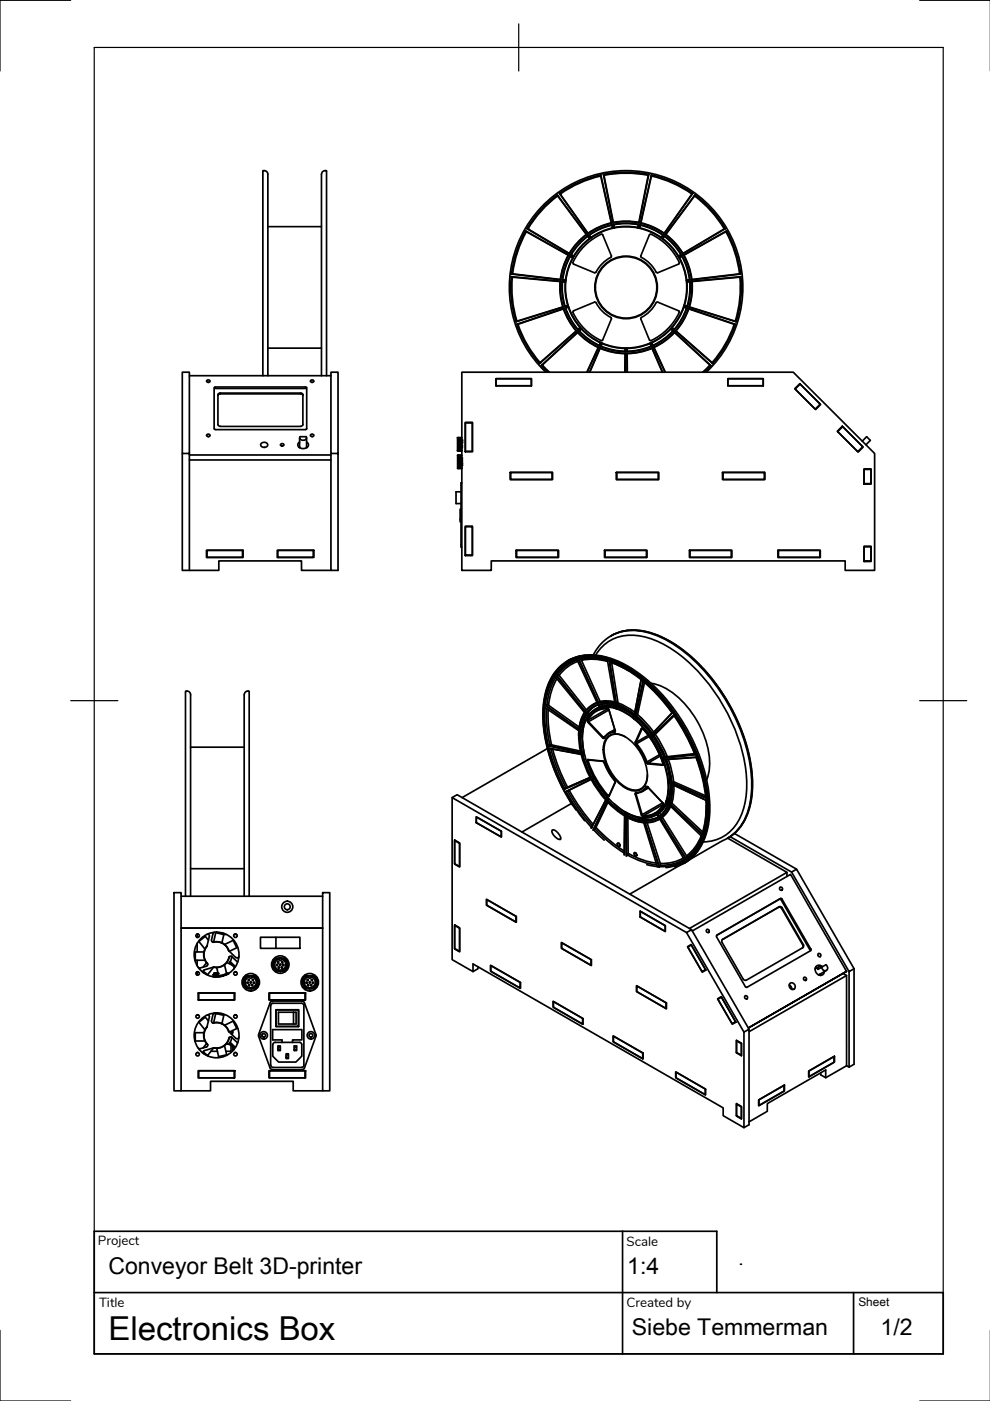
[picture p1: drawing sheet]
<svg xmlns="http://www.w3.org/2000/svg" width="210mm" height="297mm" viewBox="0 0 210 297" stroke-linecap="round" stroke-linejoin="round" font-family="sans-serif">
<defs><g id="words">
<text font-size="7" x="23" y="284">Electronics Box</text>
<g font-size="4.9">
<text x="23" y="270.1">Conveyor Belt 3D-printer</text>
<text x="133" y="270.1">1:4</text>
<text x="134" y="283">Siebe Temmerman</text>
<text x="186.7" y="283">1/2</text>
</g>
<g font-size="2.8">
<text x="20.8" y="264">Project</text>
<text x="132.9" y="264.1">Scale</text>
<text x="21" y="277.1">Title</text>
<text x="132.8" y="277.1">Created by</text>
</g>
<text font-size="2.5" x="182" y="276.8">Sheet</text>
</g></defs>
<!-- layer: Visible -->
<g fill="none" stroke="#000" stroke-width=".36">
<path d="M55.8 36.2a.99 .99 0 0 1 1 1.4v42.1M55.8 36.2l-.1 .1v43.4M127.4 37.3l2.2 10M127.4 37.3h.1M127.4 37.3a24.2 24.2 0 0 0-8.6 3.8M127.4 37.1v.2M127.4 37.1l2.3 10.2M127.4 37.1a24.5 24.5 0 0 0-8.8 3.9M127.9 37l.1 .2M127.9 37l2.1 10.3M127.9 37a24.5 24.5 0 0 1 9.7 0M128 37.2h.1"/>
<path d="M128 37.2a24.2 24.2 0 0 1 9.5 0M128.1 37.2l1.9 10M137.4 37.2l-2 10M137.4 37.2h.1M137.6 37l-.1 .2M137.6 37l-2.1 10.3M138.1 37.1a24.5 24.5 0 0 1 8.8 3.9M138.1 37.3l-2.2 10M138.1 37.3v-.2l-2.3 10.2M138.1 37.3a24.2 24.2 0 0 1 8.6 3.8M56.8 48.1h11.4M108.4 58.7h.2"/>
<path d="M108.4 58.7l10.4 .9M108.4 58.7a24.5 24.5 0 0 0 1 9.5M108.4 58.1l10.5 1.2M108.6 58.7a24.2 24.2 0 0 0 1 9.4M108.6 58.7l10.2 .9M108.7 58.1h.1M108.7 58.1h-.3M108.7 58.1l10.1 1.2M111.4 48.9l9.1 5.2M111.4 48.9l9.2 5.2M111.4 48.9a24.5 24.5 0 0 0-2.9 9.2M111.6 49.1a24.2 24.2 0 0 0-2.9 9"/>
<path d="M111.7 48.5l9 5.3zM118.1 41.3a24.5 24.5 0 0 0-6.4 7.2M118.2 41.5a24.2 24.2 0 0 0-6.3 7M118.2 41.6l6.1 8.1M118.2 41.6v-.3l6.2 8.4M118.6 41l.2 .2M118.6 41l6.1 8.6M118.8 59.7a14 14 0 0 0 .5 5.4M118.8 41.2l5.9 8.3M118.8 59.3h.1M118.8 59.6a14 14 0 0 0 .6 5.5M119.2 59.7a13.6 13.6 0 0 0 .5 5.3"/>
<path d="M119.2 59.7h.1M119.2 59.7h.7M119.2 59.4l.8 .1M119.3 59.7l.5 .1M119.3 59.7v2.3l.5 2.9M119.3 59.3l.6 .1M119.3 59.3l-.1 .1M119.9 59.8l-.1 2.1 .6 2.8M119.9 59.4l.1 .1M119.9 59.7l-.1 .1M119.9 59.7v2.2l.6 2.9M120.5 54.1a14 14 0 0 0-1.7 5.1"/>
<path d="M120.6 54.1h-.1M120.6 54.1a14 14 0 0 0-1.7 5.2M120.9 54.3a13.6 13.6 0 0 0-1.7 5.1M120.9 54.4l.5 .3M120.9 54.4v-.1l.6 .3-.1 .1M120.9 54.4l-1.1 2.7-.5 2.2M121 54l.7 .4-.1-.1M121.1 54l.5 .3M121.1 54h-.1M121.4 54.6l-.8 2-.7 2.8M121.5 54.6l-1.1 2.7-.4 2.2M124.3 49.7a14 14 0 0 0-3.6 4"/>
<path d="M124.3 49.7h.1M124.4 49.7a14 14 0 0 0-3.7 4.1M124.6 50.1l.5 .5M124.6 50.1l-2.2 2.1-1.3 1.8M124.6 50a13.6 13.6 0 0 0-3.6 4M124.6 50v.1M124.6 50l.5 .6M124.7 49.5v.1M124.9 49.8l.1 .1M124.9 49.8l.4 .6M125 50.6l-1.6 1.4-1.8 2.3M125 49.9l.3 .4"/>
<path d="M125.1 50.6l-2.1 2-1.3 1.8M125.3 50.3v.1M129.5 54.6a8.1 8.1 0 0 0-3.3 3.2l-4.6-1.8M129.6 47.3h.1M129.6 47.2a14 14 0 0 0-4.9 2.2M129.6 54.2l-2-4.5a11.2 11.2 0 0 0-6.1 6.1l.1 .2M129.6 54.2l-.1 .3M129.7 47.3a14 14 0 0 0-5 2.3M129.7 47.7l.2 .6M129.7 47.7l-2.1 .7-2.6 1.5M129.8 47.6a13.6 13.6 0 0 0-4.9 2.2M129.8 47.7h-.1"/>
<path d="M129.8 47.7l.1 .7M129.8 48.3l-2 .7-2.5 1.3M129.9 48.3v.1M129.9 48.4l-2.7 .9-1.9 1.2M130 47.3a14 14 0 0 1 5.5 0M130 47.2v.1M130.1 47.7l3-.3 2.2 .3M130.2 47.7v.6M130.2 47.7l-.2-.1 .2 .7M130.2 48.3l2.9-.2 2.2 .2M135.2 48.2l-2.1-.2-2.8 .2M135.2 48.2l.1 .1"/>
<path d="M135.3 47.7l-.1 .5M135.4 47.6l-.1 .1M135.4 47.6l-.1 .7M135.4 47.6a13.6 13.6 0 0 0-5.3 0M135.4 47.2a14 14 0 0 0-5.4 0M135.4 47.2l.1 .1M135.6 48.4l2.7 .9 1.9 1.2M135.6 48.3v.1M135.6 48.3l2.7 1 1.9 1M135.7 47.7h.1M135.7 47.7l-.1 .7M135.7 47.6a13.6 13.6 0 0 1 4.9 2.2"/>
<path d="M135.8 47.7l2.1 .7 2.6 1.5M135.8 47.7l-.2 .6M135.8 47.3a14 14 0 0 1 5 2.3M135.9 47.2a14 14 0 0 1 4.9 2.2M135.9 47.3h-.1M137.8 49.7a11.3 11.3 0 0 1 6.2 6.1l-4.7 2a9 9 0 0 0-3.4-3.4zM140.2 50.3v.1M140.4 50.6l2.1 2 1.3 1.8M140.5 49.9l-.3 .4M140.5 50.6l2.1 1.9 1.2 1.8M140.6 49.8l-.1 .1M140.6 49.8l-.4 .6"/>
<path d="M140.8 49.5v.1M140.9 50v.1M140.9 50l-.5 .6M140.9 50a13.6 13.6 0 0 1 3.6 4M140.9 50.1l2.2 2.1 1.3 1.8M140.9 50.1l-.5 .5M141.1 49.7a14 14 0 0 1 3.7 4.1M141.2 49.7a14 14 0 0 1 3.6 4M143.8 54.3v.1M144 54.6l1.1 2.7 .4 2.2M144.1 54.6l1.1 2.7 .4 2.1M144.4 54l-.6 .3"/>
<path d="M144.4 54h.1l-.7 .4M144.6 54.4l1.1 2.7 .5 2.2M144.6 54.4l-.5 .3M144.6 54.4v-.1l-.6 .3 .1 .1M144.6 54.3a13.6 13.6 0 0 1 1.7 5.1M144.8 53.7l9-5.2-9 5.3zM144.9 54.1h.1M144.9 54.1a14 14 0 0 1 1.7 5.2M145 54.1a14 14 0 0 1 1.7 5.1M145.5 59.7l.1 2.2-.6 2.9M145.6 59.7h.6M145.6 59.4l-.1 .1"/>
<path d="M145.6 59.8v2.8l-.5 2.1M146.2 59.3l-.6 .1M146.2 59.3l-.7 .2M146.2 59.7v2.3l-.5 2.9M146.3 59.7h-.1M146.3 59.7h-.7M146.3 59.7a13.6 13.6 0 0 1-.6 5.3M146.6 59.6l.1 .1M146.6 59.6a14 14 0 0 1-.5 5.5M146.7 59.3h-.1M146.7 41.2l-5.9 8.3M146.7 59.7a14 14 0 0 1-.5 5.4"/>
<path d="M146.9 41l-.2 .2M146.9 41l-6.1 8.6M147.3 41.6l-6.1 8.1M147.3 41.6v-.3l-6.2 8.4h.1M147.3 41.5a24.2 24.2 0 0 1 6.3 7M147.3 41.3a24.5 24.5 0 0 1 6.5 7.2M153.9 49.1l-8.9 5M153.9 49.1a24.2 24.2 0 0 1 2.9 9M154.1 48.9a24.5 24.5 0 0 1 2.9 9.2M154.1 48.9l-.2 .2M154.1 48.9l-9.2 5.2M156.8 58.1l-10.1 1.2"/>
<path d="M156.8 58.1h.1M156.8 58.1h.2M156.9 58.7a24.2 24.2 0 0 1-1 9.4M157 58.1l-10.4 1.2M157.1 58.7a24.5 24.5 0 0 1-1 9.5M157.1 58.7l-10.4 1M157.1 58.7l-10.5 .9M40.2 79.7h30M56.8 73.8h11.4M68.2 79.7v-41.3a2.26 2.26 0 0 1 .4-2.2h.5a2.05 2.05 0 0 1 .1 1.6v41.9M97.9 78.9h70.3l17.2 17.2v24.8h-6.2v-2h-75v2h-6.3zM109.6 68.8h.2"/>
<path d="M109.6 68.8a24.5 24.5 0 0 0 4.8 8.3M109.6 68.1l-.2 .1M109.8 68.7a24.2 24.2 0 0 0 4.7 8.2M114.8 77.5l1.4 1.4M115 77.4l1.5 1.5M115 77.4l-.3 .1M119.4 65.1l-9.8 3M119.4 65.1l-10 3.1M119.5 65.5a14 14 0 0 0 2.7 4.7M119.5 65.5l-9.7 3.3M119.5 65.4v.1M119.5 65.4l-9.9 3.4"/>
<path d="M119.5 65.4a14 14 0 0 0 2.8 4.8M119.8 64.9v.1M119.8 65.3a13.6 13.6 0 0 0 2.7 4.6M119.8 65.3h.1M119.9 65.3l1.3 2.7 1.3 1.8M120.4 64.7l-.6 .2M120.4 64.7l.1 .1M120.5 64.8l-.7 .2M120.5 65.1l-.6 .2M120.5 65.1l.9 2 1.6 2.3M120.5 65.1h.1M120.5 65.1l-.7 .2"/>
<path d="M120.6 65l.8 2 1.7 2.4M121.6 65.9l-.1 .1a11.2 11.2 0 0 0 6.1 6.2l2-4.6M122.2 70.2l-7.8 6.9M122.2 70.2h.1M122.3 70.2l-7.9 6.9M122.5 70.5a14 14 0 0 0 4.3 3.2M122.5 70.4l-7.5 7M122.5 70.4l-7.8 7.1M122.5 70.4a14 14 0 0 0 4.4 3.2M122.7 70.2a13.6 13.6 0 0 0 4.4 3.1M122.7 70.2h.1M122.8 70.2l2.3 1.9 1.9 1.1"/>
<path d="M123 69.4l-.5 .5 .6-.4M123 69.4l.1 .1M123.3 69.8l1.6 1.4 2.4 1.5M123.3 69.8l-.5 .4M123.3 69.6v.2M123.3 69.6l-.6 .6M123.3 69.6l2.2 1.9 1.9 1.1M126.4 64.2l-.4-.1-4.4 1.8M126.4 64.2a8.1 8.1 0 0 0 3.2 3.3v.1M126.8 73.7l-2.4 5.2M126.9 73.6l-.1 .1M126.9 73.6l-2.4 5.3"/>
<path d="M127.2 73.7a14 14 0 0 0 5.4 1.2M127.2 73.8l-2.1 5.1M127.2 73.8l-2.2 5.1M127.2 73.9a14 14 0 0 0 5.3 1.1M127.3 73.4a13.6 13.6 0 0 0 5.3 1.2M127.4 72.6l-.4 .6M127.4 72.6l-.3 .7-.1-.1M127.4 73.4l2.2 .7 2.9 .4M127.4 73.4h-.1M127.6 72.7l2.8 .9 2.2 .2M127.7 72.8l-.3 .6M127.7 72.8l-.4 .6"/>
<path d="M127.7 72.8l2 .7 2.8 .4M132.5 75v3.9M132.5 73.9v.6M132.5 74.5l.1 .1M132.5 73.9l.1 .7M132.9 74.9l.1 .1M132.9 74.9v4M132.9 73.9l.1 .6M132.9 73.9v.7M133 75v3.9M133 74.5l-.1 .1M137.8 72.8l.2 .6"/>
<path d="M137.8 72.8l.4 .6M137.8 72.8l-2.7 .9-2.1 .2M137.9 72.7l-2.8 .9-2.2 .2M138 73.4h.2M138.1 73.4l-2.2 .7-2.9 .4M138.2 73.4a13.6 13.6 0 0 1-5.3 1.2M138.2 72.7l.3 .5M138.2 72.7l.2 .6M138.2 73.9l2.2 5M138.3 73.9a14 14 0 0 1-5.3 1.1M138.3 73.8l-.1 .1M138.3 73.8l2.2 5.1"/>
<path d="M138.3 73.7a14 14 0 0 1-5.4 1.2M138.5 73.2l-.1 .1M138.6 73.6l.1 .1M138.6 73.6l2.4 5.3M138.7 73.7l2.4 5.2M139.1 64.2a8.1 8.1 0 0 1-3.2 3.3l1.9 4.7a11.3 11.3 0 0 0 6.2-6.2l-4.6-1.9-.3 .1M142.2 69.6l-2.2 1.9-1.9 1.1M142.2 69.8l.5 .4M142.2 69.6v.2M142.2 69.6l.6 .6M142.2 69.8l-2.1 1.8-1.9 1.1M142.4 69.5l.6 .4z"/>
<path d="M142.7 70.2l-2.3 1.9-1.9 1.1M142.8 70.2h-.1M142.8 70.2a13.6 13.6 0 0 1-4.4 3.1M143 70.4a14 14 0 0 1-4.4 3.2M143 70.5l7.5 6.9M143 70.4v.1M143 70.4l7.7 7.1M143 70.5a14 14 0 0 1-4.3 3.2M143.2 70.2h.1M143.2 70.2l7.9 6.9M143.3 70.2l7.7 6.7M144.9 65l-.8 2-1.7 2.4"/>
<path d="M145 65.1l-1.2 2.6-1.3 1.7M145 65.1l.6 .2M145 64.8l.7 .1M145.1 64.7l.6 .2M145.1 64.7l-.1 .1M145.6 65.3l-1.3 2.7-1.3 1.8M145.6 65.3h.1M145.7 65.3a13.6 13.6 0 0 1-2.7 4.6M146 65.4a14 14 0 0 1-2.8 4.8M146 65.4l9.9 3.4h-.2M146 65.4v.1M146 65.5l9.7 3.3"/>
<path d="M146 65.5a14 14 0 0 1-2.7 4.7M146.1 65.1l9.8 3M146.1 65.1l10 3.1M149.8 78.9a24.8 24.8 0 0 0 .6-35.3 24.8 24.8 0 0 0-35.3 0 24.8 24.8 0 0 0 .6 35.3M150.5 77.4l.2 .1M150.5 77.4l-1.5 1.5M150.7 77.5l-1.4 1.4M151 76.9h.1M151 76.9l.1 .2M155.7 68.7a24.2 24.2 0 0 1-4.7 8.2M155.9 68.1h.1M155.9 68.1l.2 .1"/>
<path d="M155.9 68.8a24.5 24.5 0 0 1-4.8 8.3M38.7 96.1v24.8h1.5M40.2 96.1v-17.2h-1.5v17.2h1.5v24.8M40.2 97.5h30M40.2 96.5h30M43.8 92.2l.4-.2 .3 .2a.33 .33 0 0 1-.3 .4 .33 .33 0 0 1-.4-.4zM43.8 80.7l.4-.2 .3 .2a.33 .33 0 0 1-.3 .4 .33 .33 0 0 1-.4-.4zM45.4 82.2v8.7l.3 .2M45.7 82h19.1l.2 .2M45.7 82.4h19.1M45.7 82l-.3 .2M46.2 83.7v6.3l.5 .4"/>
<path d="M46.7 83.5h17l.5 .4M46.7 83.3h17l.5 .4M46.7 90.4h17M46.7 83.5l-.5 .4M46.7 83.3l-.5 .4M55.5 93.9l.2-.1a.61 .61 0 0 1 .8 .1 .61 .61 0 0 1 0 .8l-.2 .1a.61 .61 0 0 1-.8-.1 .61 .61 0 0 1 0-.8zM59.5 94.2l.3-.1 .3 .1a.33 .33 0 0 1-.3 .4 .33 .33 0 0 1-.3-.4zM63.5 92.8v2.1M63.5 94.8h.1M63.5 93.7a.79 .79 0 0 0-.2 1 .79 .79 0 0 0 1 .4 .79 .79 0 0 0 1-.4 .79 .79 0 0 0-.3-1M63.5 94.8v.1M63.6 92.6l-.1 .2a.76 .76 0 0 0 .8 .6 .76 .76 0 0 0 .7-.6l-.1-.2h-1.3"/>
<path d="M64.2 83.7v6.3l-.5 .4M65 92.8v2.1M65 94.8l.1 .1M65 94.8h.1M65 82.2v8.8l-19.3 .1M65.9 80.7l.3-.2 .3 .2a.33 .33 0 0 1-.3 .4 .33 .33 0 0 1-.3-.4zM65.9 92.2l.3-.2 .3 .2a.33 .33 0 0 1-.3 .4 .33 .33 0 0 1-.3-.4zM70.2 96.1v24.8h1.5v-24.8h-1.5v-17.2h1.5v17.2M97 92.8v2.8M97 92.8h.9zM97 95.6h.1M97 95.6h.9"/>
<path d="M97 96.5v2.8M97 96.5h.9h-.2M97 96.5h.2M97 99.3h.9h-.3M97 99.3h.2M97.1 92.8v2.8M97.2 96.5v2.8M97.2 95.6h.1M97.2 99.3h.4M97.2 96.5h.1M97.2 92.8l.1 2.8M97.2 96.5l.1 2.8"/>
<path d="M97.3 93.3h.1M97.3 95.6h.1M97.3 96.5h.4M97.4 93.5h.1M97.4 93.8h.1M97.4 97.3h.1M97.4 97.5h.1M97.5 92.8l.1 2.8M97.5 95.6h.1M97.5 96.5l.1 2.8M97.6 95.6h.2M97.6 96.5l.1 2.8"/>
<path d="M97.8 92.8l.1 2.8M97.8 95.6h.1M97.8 96.5l.1 2.7M98.7 89.5h1.5v6.3h-1.5zM98.7 89.7h1.5v6h-1.5zM105.2 80.3h7.5v1.5h-7.5zM154.3 80.3h7.5v1.5h-7.5zM168.5 82.4l1.1-1 4.4 4.4-1.1 1zM169.7 81.4l4.2 4.3-1.1 1-4.2-4.2zM177.5 91.4l1.1-1 4.4 4.4-1.1 1zM178.7 90.5l4.2 4.2-1 1.1-4.3-4.3zM182.8 93.5l.9-.9 .8 .8-.9 .9"/>
<path d="M183.2 99.5h1.5v3h-1.5zM183.2 99.4h1.5v3.2h-1.5zM43.8 116.7h7.7v1.5h-7.7zM43.9 116.7h7.5v1.5h-7.5zM58.8 116.7h7.7v1.5h-7.7zM58.9 116.7h7.5v1.5h-7.5zM97.6 110.1v.5h.1M97.7 104.3h-1v2.5h1M97.7 108h-.1v2.1h.1M97.9 102.4h-.2v13.6h.2M98.7 111.7h1.5v6h-1.5zM98.7 111.6h1.5v6.2h-1.5z"/>
<path d="M108.2 100.2h9v1.5h-9zM108.3 100.2h8.8v1.5h-8.8zM109.4 116.7h9v1.5h-9zM109.5 116.7h8.8v1.5h-8.8zM128.2 116.7h9v1.5h-9zM128.3 116.7h8.8v1.5h-8.8zM130.7 100.2h9v1.5h-9zM130.8 100.2h8.8v1.5h-8.8zM146.2 116.7h9v1.5h-9zM146.3 116.7h8.7v1.5h-8.7zM153.2 100.2h9v1.5h-9zM153.3 100.2h8.8v1.5h-8.8z"/>
<path d="M164.9 116.7h9v1.5h-9zM165.1 116.7h8.7v1.5h-8.7zM183.2 115.9h1.5v3h-1.5zM183.2 115.8h1.5v3.2h-1.5zM40.2 120.9h6.2v-2h17.5v2h6.3M122.3 139.9a8.3 8.3 0 0 0-4.4 3.1M122.6 139.6l.1 .2M122.6 139.6l4.2 9.5M122.6 139.6a11.5 11.5 0 0 1 6.2 .4l1.6 9.3M122.7 139.8a11.4 11.4 0 0 1 6.1 .3M122.7 139.8l.6 .2M122.7 139.8l4.2 9.2"/>
<path d="M125.8 138.9l.9-1.6 1.2-1.3 1.2-.9 1.4-.7 1.7-.6 1.6-.2 2.2 .1 1.4 .3 1.9 .6 2.2 1 3.4 2.2 1.7 1.4 2 2 2.1 2.4 1.8 2.4 2.8 4.6 2.4 5.5 1.3 5 .6 4.4-.1 2.2-.4 2.8-.4 1.6-.8 1.9-1 1.4-1.1 1.2-1.3 1-1.2 .6M39.5 146.5h.1M39.5 146.5l-.2 .2v43.3M39.7 146.5a.75 .75 0 0 1 .7 .8M40.4 147.3v42.7M40.4 158.4h11.4M51.8 147.3v42.7M52.5 146.5l.4 .2-.1 43.3M52.5 146.5a.75 .75 0 0 0-.7 .8M115.4 149.4l.2 .1M115.4 149.4l7.3 5.3M115.6 150a26.2 26.2 0 0 0 .7 8.1"/>
<path d="M115.6 149.5l7.1 5.1M115.9 149.4l-.3 .1M116 149.4l.3 .1 6.5 4.7M116.1 158.7l-18.1 10.4M116.2 158.6l.2 .1M116.2 158.6l7 1.3-6.8-1.2M116.2 158.6a39.3 39.3 0 0 0 3.4 8.8M116.2 158.1l6.9 1.4M116.2 158.1h-.1M116.4 158.7h.1M116.4 158.7a38.9 38.9 0 0 0 3.3 8.5M116.9 157.9l-.7 .2"/>
<path d="M116.9 157.9l6.1 1.3M117.5 143.2l6.5 7.9M117.5 143.2a13.8 13.8 0 0 0-2.1 6.2M117.7 143.4a13.6 13.6 0 0 0-2.1 6.1M117.7 142.9a8.4 8.4 0 0 1 4.5-3.2l4.5 9.4-1.5 .7-1.1 1.1M117.9 143h.3M117.9 143l-.2-.1 6.4 8v-.1M117.9 143l6.2 7.8M118.2 143l.4 .2M118.6 143.2l5.7 7.3M122.7 154.9l-7.3-5a26.4 26.4 0 0 0 .7 8.2M122.7 154.9v1.1"/>
<path d="M122.7 154.6v.1M122.7 154.9v2l.5 2.7-7.1-1.5M123 154.9l.5 .3zM123.1 155.1v1.9l.4 2.6M123.2 159.9l1 2.9 1 2.1-5.6 2.5M123.3 140l3.9 8.7-.3 .3M123.4 155.4l.1 1.8 .3 2M123.5 159.9l.9 2.9 1 2M123.5 159.6l-.1 .1 .5 .1-.4-2.6v-1.8l-.5-.3v2.5l.4 2.1M123.5 156.4h.1M123.5 159.6l.3 .1M123.5 155.4v.9"/>
<path d="M123.6 160l.6 2 1.2 2.7M123.6 154.7l-.2-.1-.3 .2M123.8 159.4l-.3 .2M123.9 151l-.7 1.6-.4 1.9M124 151.1l-.8 1.6-.4 2M124.2 151.4l.4 .5M124.2 151.3l-.8 1.6-.4 2M124.2 151.4l-.7 1.6-.4 1.8M124.4 151.6l-.6 1.4-.3 1.6M124.4 151.2l.3-.2 .3 .4M124.4 151.2h-.1l.4 .6 .1-.1M124.4 151.2l.4 .5"/>
<path d="M124.6 151.9l-.7 1.4-.4 1.8M124.7 151.9l-.8 1.5-.4 1.8M126 149.8l-1.3 1.2M126.4 150.8a2.73 2.73 0 0 1 2.6-.4l1.4 4.7M126.5 150.2l-.3 .2M126.6 148.9l-1 .6M126.6 149l-1.4 .7-1.1 1.1M126.8 149.4l.3 .7M126.8 149.4l-1.4 .7-1.1 1.1M126.9 149.5l-1.4 .6-1.1 1.1M126.9 149.1l1.7-.2 1.8 .4M126.9 148.9l1.7-.1 1.8 .3"/>
<path d="M126.9 149l-.1 .1M127 149.4l.4 .5M127 149.4l.3 .7M127 149.4l1.7-.2 1.8 .4M127.1 149.9l-.6 .3M127.1 150l-1.3 .6-1 1M127.1 149.4l1.6-.1 1.8 .3M127.2 150.1l-1.4 .6-1 1.1M127.3 148.7l1.4-.1 1.6 .2M127.3 150l1.6-.1 1.7 .3M127.4 149.9l-.1 .2M127.4 149.9l1.5-.1 1.7 .3"/>
<path d="M127.5 149.3l.2 .4-.3 .2M127.7 149.7l1.3-.1 1.5 .2M129 156.1a3.5 3.5 0 0 1 4.3 .6 10.1 10.1 0 0 1 3.9 8.6 2.6 2.6 0 0 1-3.8 2.2 9.9 9.9 0 0 1-5.4-9.5l.2-.8zM129.2 140.1l.1 .2M129.2 140.1l1.4 9.2M129.2 140.1a22.6 22.6 0 0 1 6.8 3.9M129.3 140.3l1.4 9M129.3 140.3a22.4 22.4 0 0 1 6.6 3.8M129.7 140.4l1.3 8.7-.3 .2M130.3 154.7l-1.4 .8-.8 .9M130.5 149.6l.1 .6M130.6 149.3l1.7 .8 2.2 1.5"/>
<path d="M130.7 149.7h.1M130.7 149.7l.1 .6M130.7 149.6l1.6 .8 2.2 1.4M130.7 149.3h-.1M130.7 149.2l2.2 1.1 1.6 1.1M130.8 149.7l.1 .5M130.8 149.7l1.8 .8M130.8 150.3l2 1 1.6 1.1M130.9 150.2l-.1 .1M130.9 150.2l1.5 .7 2 1.3M131 149l1.6 .7 2 1.3M131.2 149.8v.2l-.3 .2"/>
<path d="M131.2 150l1.6 .8 1.7 1M132.6 156.2a2.74 2.74 0 0 0-4.3 1 8.6 8.6 0 0 0 2.2 7.9 5.8 5.8 0 0 0 4.5 2.4 2.81 2.81 0 0 0 2.3-3.2M134.4 152.3l-.1 .1M134.5 151.8l-.1 .5M134.5 151.8l-.2 .6M134.5 151.5v.1M134.6 152.5l1.9 1.9 1.3 1.7M134.7 152.5l.3-.2 .3 .2M134.7 152.5h-.2l.2-.5 1.5 1.5 1.5 1.7 .4 .6-.3 .3 .3-.3M134.7 152.5l1.9 1.8 1.3 1.7M134.7 151.7l1.6 1.6 2 2.3M134.7 152.1v.4"/>
<path d="M134.8 151.7l1.6 1.5 1.9 2.3M135.2 151.5l2 2 1.4 1.7M136 144l-1.5 7.5M136 144l-1.5 7.6M136.2 154.5l1.3 1.5 1.3 2 1.1 2.2 .7 1.9M136.3 144.3l.1 .2M136.3 144.3l-1.6 7.5 .1-.1M136.4 144.3a36.7 36.7 0 0 1 6.2 6.8M136.7 144.7l-1.5 6.8-.4 .2M138 156.3l1.5 2.5 .9 2M138 144.9a13.7 13.7 0 0 1 8.4 5.9 18.2 18.2 0 0 1 3.9 12.8l-.5 1.7M138.1 156.3l1.1 1.8 1.3 2.6"/>
<path d="M138.3 156l-.3 .3h.1M138.3 156l1.2 2 1.4 2.8h-.5l.1-.1M138.3 155.5v.1M138.3 156.1l-.2 .2M138.4 156.2l-.3 .1M138.5 155.9l4.4-4.3-4.3 4.3M138.5 155.9h.1M138.5 155.9a23.9 23.9 0 0 1 2.6 4.8M138.6 155.9l1.6 2.6 .9 2.1M138.9 155.7l-.3 .2M138.9 155.7l1.6 2.6 1 2.1M142.5 151.1l-4.2 4.5"/>
<path d="M142.5 151.1l-4.2 4.4M142.5 151.1a36.4 36.4 0 0 0-6.1-6.6l-1.6 7.2M142.9 151.7a41.5 41.5 0 0 1 4.4 8.3M142.9 151.6a42 42 0 0 1 4.5 8.4M142.9 151.8l-4 3.9M147.2 159.8l-5.7 .6-.4 .2M147.3 159.9l-6.2 .7M147.3 160h.1l-6.3 .7v-.1M95.9 169.1l49.7 28.6 1-.6 12.2 21.1M96.4 178.1l1.1 .6v5.1l-1.1-.6zM96.4 178.2l1.1 .6v4.9l-1.1-.6zM101 173.2l5.3 3v1.3l-5.3-3.1z"/>
<path d="M117.1 176h.4l.8 .6 .6 .9-.1 .5-.6-.2-.7-.6-.4-.7zM119.7 167.2l-.1 .2M119.9 167.9l2.1 3.5 2 2.6M120 167.1l-.3 .1M120 167.1l5.1-2.3-5.4 2.4M120.1 167.8a40.6 40.6 0 0 0 5.3 7.7M120.1 167.9h-.3M121.2 170.4l-10.5 6M121.5 170.8l-1.9-3-1.6-3.5-1.2-2.9-.8-2.9-.7-3.8-.2-2.2v-2.1l.4-3.1 .7-2.2 .9-1.7 1.3-1.7 1.4-1.3 1.6-.8 2.2-.6 2.2-.1 1.6 .2 3.6 1.1 2.6 1.3 3.2 2.3 2.5 2.2 2.6 3.1 2.6 3.6 2.2 3.9 1.6 3.5 1.2 3.9 .7 3.5 .3 3.1-.3 4.1-.7 2.9-1.4 2.6-.8 1-1.1 1.1-2.1 1.2M123.9 160h-.5l.6 .1M124 160l.8 2.7 1 2-.5 .2 .1-.2M124.7 161.1l3.3 .4 .9 2.1 1.4 2 .1 .2-1.3 2.9"/>
<path d="M125.3 165.2l-5.5 2.7M125.3 165.2a23.4 23.4 0 0 0 3.2 4.5M125.3 165.3l-5.2 2.6M125.5 165.1l1.2 2 1.9 2.4M125.6 165.1l1.2 1.9 1.8 2.3M125.7 164.6l-.3 .1M125.9 164.9l-.4 .2h.1M125.9 164.9l1.1 1.9 1.8 2.2-.3 .5 .2-.5M125.9 165l-.3 .1M128.4 169.6l-3 5.9M128.4 169.7l-3 5.9v-.1M128.7 170l-2.8 5.9 2.2 2.2"/>
<path d="M128.8 169.7l1.5 1.5 2.2 1.5M128.9 169.6l-.2 .1M128.9 169.6l1.5 1.5 2.1 1.5M128.9 170.1l-2.5 5.3-.6 .6M128.9 169.2l-.2 .5M129 169.2l1.4 1.4 2.1 1.5v.6M129 169.3l-.1 .3M129.2 169.5l-.3 .1M130.3 170.5l2.2 1.7M130.9 178.8l.4 .1 .1 .5-.4-.1zM131.3 178.8l.2 .4M132.4 173v8.2"/>
<path d="M132.5 173l-.1 8.3M132.5 173l-2.3-1.6-1.5-1.5-3 6.1M132.7 172.2l.1 .1M132.7 172.2v.6M132.7 172.2l1.8 .8 1.7 .4M132.7 173.1l.1 .1M132.7 173.1l.1 8.4M132.7 173.1l1.7 .8 2.1 .5M132.7 172.8l1.9 .9 1.8 .4-.2-.7M132.8 172.8h-.1M132.8 172.3v.5M132.8 172.3l1.7 .7 1.7 .4"/>
<path d="M132.8 172.8l1.8 .8 1.8 .3M132.8 173.2l.1 8.3M132.8 173.2l1.9 .8 1.8 .4M133.1 172.5l-.3 .3M133.1 172.6l1.6 .7 1.6 .4M133.1 173.4l.1 7.5-.1 .4M136.3 173.4l.4 .6-.1 .1zM136.5 174.4l2.9 9.4M136.8 174.4h-.1l3 9.5M136.8 174.4l3 9.3M136.9 173.4l.1 .4-.3 .2M137.2 166.8l3.4 3.6a3.4 3.4 0 0 1-1.7 2"/>
<path d="M137.2 174.4l2.8 8.7-.2 .6M137.5 167.1l-1.5 .8-1.1 .3M139.1 172.8l.2-.1-1.3 .6-1.5 .1M139.4 172.5h.1M139.4 172.5l.4 .7-.3-.7M139.5 172.5l.3-.2 .3 .5M139.5 173.2l-1.4 .5-1.1 .1M139.6 173.2l-1.4 .6-1.5 .2M139.6 173.3l-.3-.7-1.4 .6-1.5 .2M139.7 173.3l-1.5 .6-1.6 .2M139.8 173.6l5.5 8.9M139.8 173.6l-1.4 .6-1.7 .2"/>
<path d="M139.9 173.6l-.3 .2M139.9 173.6l-1.5 .7-1.6 .1M140.1 173.5l.3-.2 5.2 8.2M140.1 173.5h-.1l5.5 8.8M140.1 173.5l5.4 8.6M140.5 161l.6 2 .5 2.6M140.6 161.1h-.1l.5-.1 .4 1.4 .7 3.5M140.6 161.1l.6 1.9 .5 2.6M140.8 160.5l-.3 .2M140.8 160.7h-.3M141 161.1h-.4M141.2 170l.5 .5-.2 .5-.9 1.4-.8 .8"/>
<path d="M141.2 161l.9 2.9 .3 2.1M141.2 170l-.7 1.4-1.1 1.1M141.2 169.8l.6 .5zM141.3 170l-.8 1.5-1 1M141.3 161l.7 2.1 .5 2.8M141.5 170.2l-.6 1-1 1.1M141.6 165.9l.5 .2zM141.6 165.9v2.1l-.3 1.8M141.7 170.4l-.8 1.5-1.1 1.1M141.7 165.6l-.1 .1 .5 .2M141.7 165.6l.4 .2M141.7 169.6l.2 .1"/>
<path d="M141.7 169.6l-.3 .2M141.7 161l.8 2.7 .3 2M141.7 165.9v2.1l-.3 1.7M141.8 163.9l.2 1.5-.3 .2M141.9 170.7l7.1 6.8a10 10 0 0 1-3.4 4.8M141.9 170.7l-.8 1.6-1.1 1.2M142 170.7l-.8 1.6-1.1 1.2M142.1 170.5l7 6.6-7.1-6.6M142.1 170.5h-.1M142.1 166.1l-.1 1.8-.3 1.7M142.2 166.1v1.9l-.4 2.3M142.2 167.1l-.1 1.6-.3 1.4"/>
<path d="M142.2 170.9l-.8 1.4-1 1M142.4 166.3l7.4 3.4zM142.4 166.2v2l-.4 2.3M142.4 170.3l6.7 6.2M142.4 170.3l-.3 .2M142.5 165.9l.3-.2 6.8 3M142.5 165.9l7.2 3.3M142.5 165.9l-.1 .1 7.3 3.2M142.5 166.3v1.9l-.4 2.2M142.9 166.5l-.1 2-.3 1.8M147.6 160.6l-6.3 .4M147.6 160.6a33.7 33.7 0 0 1 2 8.5"/>
<path d="M147.6 160.5v.1M147.6 160.5l-6.4 .5h.1M147.6 160.5a34 34 0 0 1 2.1 8.7M148.8 177.4a9.9 9.9 0 0 1-3.3 4.7M149.7 169.7a19.6 19.6 0 0 1-.7 7.2M149.8 169.7a19.8 19.8 0 0 1-.7 7.4M153.2 178.2l-7.1 4.1M154.3 177.7l12.6 7.3-20.7 11.9M154.8 177.4l13 7.5 1.1-.6 12.2 21.1M155.7 176.7l13.2 7.6M36.9 189.3h1.5v42h-1.5zM38.4 196.8h30"/>
<path d="M38.4 190h30M40.4 184.2h11.4M41.8 198v.8M41.8 200v1.8M43.9 198.1a.37 .37 0 0 1 .4 0 .37 .37 0 0 1 .1 .4M44.2 199.4l-.7-.9-1.3 1.1 1.2 1.6M44.4 198.5l-.5 2a2.93 2.93 0 0 0 .1 3.9l-.2 .5-1.4 .3-.4-.1M44.9 199.3a.37 .37 0 0 0 .4 .5 2.67 2.67 0 0 1 3.1 1.7M45.1 199.8l1.2-.1 .8 .2M45.2 197.9l-.4 1.4M45.5 197.7l-.3 .2M47 197.8v.2"/>
<path d="M47.1 199.9l1 .9 .5 .8M47.2 197.8v.2h.4M47.4 198.1h.6M47.5 198.1l-1.8-.4-.4 2M47.5 198.1l-.4 1.8M49.6 198.1h.6M55.2 198.7h8.4v2.4h-8.4zM58.5 198.7v2.4M68.4 189.3h1.5v42h-1.5zM96.4 196.1l1.1 .6v5.1l-1.1-.6zM96.4 196.2l1.1 .6v4.9l-1.1-.6zM103.1 190.7l6.4 3.6v1.2l-6.4-3.6z"/>
<path d="M103.2 190.7l6.2 3.6v1.2l-6.2-3.6zM119 199.8l6.4 3.7v1.2l-6.4-3.7zM119.1 199.9l6.2 3.5v1.3l-6.2-3.6zM133.1 181.3l-.2 .1M134.5 180.8l.4 .1 .1 .6-.4-.1zM134.8 180.8l.2 .4M135.7 193.2l5.4 3.1v1.2l-5.4-3.1zM137.1 183.3l2.3 .4M139.8 183.7v.2M144 183.5l-10.5 6.1M145.2 182.3a8.8 8.8 0 0 1-5.4 1.4M145.3 182.5l-2.2 1.1-1.9 .3"/>
<path d="M145.5 182.1v.2M145.6 197.7l12.1 21.1 1.1-.6v20.3l-1.1 .6v-20.3M145.6 181.5l-.1 .6M146.6 197.1l-49.7-28.6-1 .6v34.4l4.4 2.5M153.1 199.8l4.5 7.8M153.2 199.2l12.2-7 .4 .3 4.5 7.8M153.2 199.2l-.1 .1v.5M165.1 192.3h.4l.2 .2M165.6 190.7l6.1 10.7M165.7 192.6l4.5 7.7 .1 .3-.2 .4M166.9 185v.8M167.8 184.9l12.2 21.1 1.1-.6"/>
<path d="M168.8 187.4l-1.2-2-20.8 12M168.9 187.5l3 5.3M171.9 192.9l3.3 5.6M175.2 198.6l3 5.2M41.8 203.6v1.2M41.8 206v.8M42 210.5h7.8v1.5h-7.8zM42.1 210.5h7.6v1.5h-7.6zM43.2 201.8h-1.8v1.8h2M43.2 219h-1.8v1.7h2M43.3 205.6a.37 .37 0 0 0-.2 .3 .37 .37 0 0 0 .1 .4M43.8 204.1l-.7 .9"/>
<path d="M43.8 204.1l.3 .3M43.9 215.2a.37 .37 0 0 1 .4 .1 .37 .37 0 0 1 .1 .3M43.9 200.5a2.74 2.74 0 0 0-.1 3.6M43.9 217.6a2.74 2.74 0 0 0 .2 3.9M44.2 216.5l-.7-.8-1.3 1 1.2 1.6M44.4 215.7l-.5 2a2.9 2.9 0 0 0 .1 3.8l-.2 .5-1.4 .3-.4-.1M44.9 216.4a.37 .37 0 0 0 .4 .5 2.67 2.67 0 0 1 3.1 1.7M45.1 216.9l1.2-.1 .8 .2M45.1 207.1h1.6M45.2 215.1l-.4 1.4M45.3 214.9h.4M45.3 206.9l-.1 .2"/>
<path d="M45.3 206.9h.4M45.3 206.9v.2M45.4 206.9h.4v.2M45.4 206.5l-.1 .1h.2M45.4 206.5l-.1 .1M45.4 206.4h.2M45.5 205l-2.2 .6M45.5 206.9v.1M45.5 214.8l-.3 .3M45.6 206.4l-.3 .2M45.6 206.9v.1M45.6 206.4h.1"/>
<path d="M45.6 206.6h.1M45.6 206.4l.2 .2M45.7 206.5h.1M45.7 214.9l1.8 .4-.4 1.7M45.7 214.9l-.4 1.9M45.8 206.9h1.5h-.7M45.8 206.5l.1-.1v.2zM45.8 206.5h.1M45.8 206.6h.1M45.9 214.9h1.1M45.9 206.4h.1M46 206.4h.1"/>
<path d="M45.9 206.4l-.1 .1M46 206.9h.1M46 206.3l-.1 .1M46 206.3v.1M46 206.3l.2 .1M46 205.2l.4 1.7 1.7-.4M46 206.9l-.2 .2M46 205.1h-.7l-1.3 1.6-.9-.8M46 206.9h.2M46.2 206.9h.2M46.2 206.4h.1M46.3 206.6h-1v.3"/>
<path d="M47.1 217l1 .9 .5 .8M47.6 204.5l.5 2M47.6 200.2l1.8-.8 .8 1.5-1.6 .8M47.6 217.4l1.8-.9 .8 1.6-1.6 .7M47.8 206.6h.1M48 206.3l.3 .1M48 206.4h.3M48.1 206.6h-.1M48.1 206.6h-.6M48.1 206.6h.1M48.1 206.5v.1M48.1 206.5h.1"/>
<path d="M48.1 204.1l1.1 .5M48.1 204.1a2.74 2.74 0 0 1-2.1 1M48.3 206.4l-.3 .1M48.3 206.5h-.2M48.3 206.4v.1M48.4 201.4l1.6 1.6M48.4 218.6l1.6 1.5M48.5 203a.37 .37 0 0 1 .6-.2l1.3 1.2M48.5 203a2.69 2.69 0 0 1-3 2.1M48.6 202.8l-.5 1.3M48.6 219.9l-.5 1.3M48.7 204.1l.8 .8"/>
<path d="M48.8 203.9l1.1 1M49 219.2l.2-.4h.2l-.2 .6M49.1 202.7v.3M49.1 219.9v.2M49.1 203l-.4 1.1M49.1 219.9a.37 .37 0 0 0-.6 .2M49.1 219.9l1.3 1.2M49.5 204.9l.1 .5M50.7 202.8a.37 .37 0 0 1-.3 .3 .37 .37 0 0 1-.4-.1M50.7 219.9a.37 .37 0 0 1-.3 .3 .37 .37 0 0 1-.4-.1M51.6 208.6l.1 .4M51.7 207.5l-.1 .4"/>
<path d="M52.3 206.9h.7M52.3 209.6h.7M52.3 206.9a1.62 1.62 0 0 0 0 2.7M52.9 207.1l.3 .3 .3-.3M53.1 206.9a1.39 1.39 0 0 0-1.3 1.4 1.39 1.39 0 0 0 1.3 1.3M53.3 206.9h.1a1.13 1.13 0 0 1 1.4 1.4 1.25 1.25 0 0 1-1.1 1.3h-.4M53.3 206.9h-.2M53.3 206.9a1.39 1.39 0 0 1 1.2 1.4 1.39 1.39 0 0 1-1.2 1.3M53.3 209.6h-.2M53.4 207.1h.1M53.5 207.1a1.17 1.17 0 0 1 .6 1.8 1.17 1.17 0 0 1-1.9 0 1.17 1.17 0 0 1 .7-1.8M54.6 207.5l.1 .3"/>
<path d="M54.6 207.5l.2 .5M54.7 208.9l.1-.3-.2 .4M54.8 208.6l-.2 .4M54.8 219.7l2.5 6.8M54.9 219.3v.4M55.7 219.2l-.2 .5M57 210.5h7.8v1.5h-7.8zM57.1 210.5h7.6v1.5h-7.6zM57.3 212.6l-2.5 6.8M57.4 213.2v12.6M57.4 213.2l.1-.2 .4-.3h6l.5 .3v.2M57.8 204.8l.2 .5"/>
<path d="M58 203.8l-.2 .4M58.5 214.1h4.8v3.5h-4.8zM58.5 203.1h.8M58.5 205.9h.8M58.6 203.7l.5-.3 .2 .2h.3l.1-.2a1.17 1.17 0 0 1 .8 1.6 1.17 1.17 0 0 1-1.7 .5 1.17 1.17 0 0 1-.2-1.8zM58.6 203.1a1.62 1.62 0 0 0 0 2.8M59.3 203.1a1.39 1.39 0 0 0-1.3 1.4 1.39 1.39 0 0 0 1.3 1.4M59.5 203.1h.2a1.14 1.14 0 0 1 1.3 1.4 1.24 1.24 0 0 1-1 1.4h-.5M59.5 203.1h-.2M59.5 203.1a1.39 1.39 0 0 1 1.3 1.4 1.39 1.39 0 0 1-1.3 1.4M59.5 205.9h-.2M59.7 203.4h.1"/>
<path d="M60.9 203.8l.1 .4M60.9 203.8l.1 .2M60.9 203.8l.1 .3M60.9 205.2l.1-.4-.1 .4M61 204.9l-.1 .4M62.2 214.6h-3.2v2.5h3.2M62.2 214.6h.6v2.5h-.6M62.2 214.6v2.5M64.1 208.6l.1 .4-.1-.4M64.1 207.9l.1-.4-.1 .4M64.1 212.2h-6.3l-.5 .4M64.1 212.2l.4 .4"/>
<path d="M64.4 213.2v12.6M64.5 212.6l2.5 6.9-2.5 7M64.8 206.9h.8M64.8 209.6h.8M64.8 206.9a1.62 1.62 0 0 0 0 2.7M65.4 207.1h.1M65.4 207.1l.3 .3 .3-.3M65.6 206.9a1.39 1.39 0 0 0-1.3 1.4 1.39 1.39 0 0 0 1.3 1.3M65.8 206.9h.2a1.13 1.13 0 0 1 1.3 1.4 1.25 1.25 0 0 1-1.1 1.3h-.4M65.8 206.9h-.2M65.8 206.9a1.39 1.39 0 0 1 1.3 1.4 1.39 1.39 0 0 1-1.3 1.3M65.8 209.6h-.2"/>
<path d="M66 207.1h.1M66 207.1a1.17 1.17 0 0 1 .6 1.8 1.17 1.17 0 0 1-1.9 0 1.17 1.17 0 0 1 .7-1.8M67.1 207.5l.1 .3M67.1 207.5l.2 .5M67.1 208.9l.2-.3-.2 .4M67.2 208.6l-.1 .4M101.3 205v.4l-1 .6v-1.6l53 30.5v1.6l4.4 2.6M104 204.7l6.4 3.6v1.3l-6.4-3.7zM104.1 204.7l6.2 3.6v1.2l-6.2-3.6zM117.3 212.3l6.3 3.7v1.2l-6.3-3.7zM117.3 212.4l6.2 3.5v1.2l-6.2-3.5zM130 219.6l6.4 3.7v1.2l-6.4-3.6z"/>
<path d="M130.1 219.7l6.2 3.5v1.3l-6.2-3.6zM134.9 209l6.4 3.6v1.3l-6.4-3.7zM135 209l6.2 3.6v1.2l-6.2-3.5zM145.8 200.7l.7-.4 3.1 5.4-.7 .4zM145.8 200.8l.8-.4 3 5.2-.8 .4zM152.1 211.8l.8-.5 3.1 5.4-.7 .5zM152.2 211.9l.8-.5 3 5.2-.8 .5zM167.3 208.9a.89 .89 0 0 1 .6 .9M167.4 208.6a.71 .71 0 0 1 1.1 .2 .71 .71 0 0 1-.4 1 .83 .83 0 0 1-.7-1.2zM167.5 208.9l.4 .7M170.2 200.9l-12 6.9h-.4l-.2-.2M170.3 200.3l.1 .4-.2 .2"/>
<path d="M171.9 201.2l-6.2-10.7-13.8 7.9 6.3 10.9 13.7-7.7M171.9 201.2v.3M172.9 205.1l.4 .1M173 205.1v.1M173.2 205.2h.1M173.2 205.2l-.4 .1M173.7 204.9l-.9 .5M173.8 206.6l.1 .2M173.9 206.5l-.2 .3M173.9 206.5l.1 .1M174 206.4l-.1 .4M174.3 205a.56 .56 0 0 0-.6-.1 .56 .56 0 0 0-.3 .6"/>
<path d="M174.4 205a.93 .93 0 0 0-1.4-.1 .93 .93 0 0 0 .1 1.4 .89 .89 0 0 0 1 .5 .89 .89 0 0 0 .7-.8M175.1 204.6l-1.7 .9M175.1 204.5a.67 .67 0 0 1 .4 .9 .67 .67 0 0 1-.8 .4 .67 .67 0 0 1-.5-.7M175.2 205.8l-1.6 .9M178.3 203.9l1.2 2.1-20.9 12 20.9-12M178.7 206.4l.8 .4-20.7 11.9M179.5 206.8v1.6M179.5 208.5v2.4M179.5 211v10.8M181.1 205.4v20.2l-1.1 .7v-20.3M38.4 231.3h6.2v-2h17.6v2h6.2M41.3 220.6h.1"/>
<path d="M42 227h7.8v1.5h-7.8zM42.1 227h7.6v1.5h-7.6zM43.8 221.3l-.7 .9M44.1 223.7v.2M44.7 222.9h1.4M45.5 222.2l-2.2 .6a.37 .37 0 0 0-.2 .3 .37 .37 0 0 0 .1 .3M46 222.3l-.7-.1-1.3 1.6-.9-.8M47.6 221.7l.5 2-1.7 .3-.4-1.7M47.9 221.4h.6M48.1 221.2l1.1 .5M48.1 221.2a2.74 2.74 0 0 1-2.1 1.1M48.5 220.1a2.69 2.69 0 0 1-3 2.1"/>
<path d="M48.7 221.2l.8 .8M48.8 221l1.1 1.1M49 221.6v1.3h-1.1M49.1 220.1l-.4 1.1M49.3 221.8v1M49.5 222l.1 .5M57 227h7.8v1.5h-7.8zM57.1 227h7.6v1.5h-7.6zM57.3 226.5l.5 .3h6.3M57.8 221.5v2.4l1.3 1.3h3.6l1.3-1.3v-2.4M58.3 221h5.2M58.3 221l-.4 .2-.1 .3"/>
<path d="M58.9 221.7h.5v1h-.5zM58.9 222.5h.5M58.9 222h.5M59.8 221v-.5h-2v-2.2h6.2v2.2h-2v.5M60.7 223.4h.5v1h-.5zM60.7 224.2h.5M60.7 223.7h.5M62.4 221.7h.5v1h-.5zM62.4 222.5h.5M62.4 222h.5M63.5 221l.2 .1 .3 .4M64.4 225.8l-.2 .5h-.3h-6l-.4-.2-.1-.3"/>
<path d="M64.5 226.5l-.4 .3M143.3 227.3l6.3 3.6v1.2l-6.3-3.6zM143.3 227.3l6.2 3.6v1.2l-6.2-3.6zM156.1 234l1.1 .6v2.6l-1.1-.6zM156.1 234.1l1.1 .6v2.4l-1.1-.6zM156.1 220.7l1.1 .6v2.4l-1.1-.6zM156.1 220.6l1.1 .6v2.6l-1.1-.6zM160.8 233.2l5.5-3.1v1.2l-5.5 3.1zM160.9 233.2l5.3-3.1v1.2l-5.3 3.1zM171.4 227.1l5.5-3.1v1.2l-5.5 3.1zM171.5 227.1l5.3-3.1v1.2l-5.3 3.1zM175.1 228.5v-1.6l-12.4 7.1v1.6l-3.9 2.3"/>
<path d="M179.5 226l-4.4 2.5-1.1-.6v-.4M179.5 226l.5 .3M179.5 221.9v2.4M179.5 224.4v1.6"/>
<circle cx="132.7" cy="60.9" r="6.5"/>
<circle cx="132.7" cy="60.9" r="6.6"/>
<circle cx="41.9" cy="198.4" r=".37"/>
<circle cx="49.9" cy="198.4" r=".37"/>
<circle cx="60.9" cy="192.3" r="1.17"/>
<circle cx="60.9" cy="192.3" r=".62"/>
<circle cx="150.1" cy="197.4" r=".34"/>
<circle cx="165.6" cy="188.4" r=".34"/>
<circle cx="41.9" cy="206.4" r=".37"/>
<circle cx="41.9" cy="215.5" r=".37"/>
<circle cx="45.9" cy="202.4" r="4.8"/>
<circle cx="45.9" cy="219.5" r="4.8"/>
<circle cx="49.9" cy="206.4" r=".37"/>
<circle cx="49.9" cy="215.5" r=".37"/>
<circle cx="52.5" cy="208.3" r=".14"/>
<circle cx="52.7" cy="207.7" r=".14"/>
<circle cx="52.8" cy="208.8" r=".14"/>
<circle cx="53.2" cy="208.3" r="1.85"/>
<circle cx="53.2" cy="208.3" r=".14"/>
<circle cx="53.5" cy="208.8" r=".14"/>
<circle cx="53.6" cy="207.7" r=".14"/>
<circle cx="53.8" cy="208.3" r=".14"/>
<circle cx="55.9" cy="219.5" r=".39"/>
<circle cx="55.9" cy="219.5" r=".79"/>
<circle cx="58.7" cy="204.6" r=".14"/>
<circle cx="59" cy="204" r=".14"/>
<circle cx="59.1" cy="205.1" r=".14"/>
<circle cx="59.4" cy="204.5" r="1.85"/>
<circle cx="59.4" cy="204.5" r=".14"/>
<circle cx="59.7" cy="205.1" r=".14"/>
<circle cx="59.8" cy="204" r=".14"/>
<circle cx="60.1" cy="204.6" r=".14"/>
<circle cx="65" cy="208.3" r=".14"/>
<circle cx="65.2" cy="207.7" r=".14"/>
<circle cx="65.4" cy="208.8" r=".14"/>
<circle cx="65.7" cy="208.3" r="1.85"/>
<circle cx="65.7" cy="208.3" r=".14"/>
<circle cx="65.9" cy="219.5" r=".39"/>
<circle cx="65.9" cy="219.5" r=".79"/>
<circle cx="66" cy="208.8" r=".14"/>
<circle cx="66.1" cy="207.7" r=".14"/>
<circle cx="66.3" cy="208.3" r=".14"/>
<circle cx="158.2" cy="211.5" r=".34"/>
<circle cx="170.7" cy="207.6" r=".34"/>
<circle cx="173.7" cy="202.5" r=".34"/>
<circle cx="41.9" cy="223.5" r=".37"/>
<circle cx="49.9" cy="223.5" r=".37"/>
</g>
<g fill="#000">
<circle cx="138.1" cy="37.3" r=".18"/>
<circle cx="111.6" cy="49.1" r=".18"/>
<circle cx="112" cy="48.5" r=".18"/>
<circle cx="118.2" cy="41.6" r=".18"/>
<circle cx="118.8" cy="41.2" r=".18"/>
<circle cx="147.3" cy="41.6" r=".18"/>
<circle cx="153.5" cy="48.5" r=".18"/>
<circle cx="153.9" cy="49.1" r=".18"/>
<circle cx="109.6" cy="68.1" r=".18"/>
<circle cx="114.5" cy="76.9" r=".18"/>
<circle cx="115" cy="77.4" r=".18"/>
<circle cx="97" cy="92.8" r=".18"/>
<circle cx="97" cy="95.6" r=".18"/>
<circle cx="97" cy="99.3" r=".18"/>
<circle cx="97" cy="96.5" r=".18"/>
<circle cx="97.1" cy="93.3" r=".18"/>
<circle cx="97.2" cy="97.1" r=".18"/>
<circle cx="97.2" cy="93.3" r=".18"/>
<circle cx="97.3" cy="93.3" r=".18"/>
<circle cx="97.3" cy="97.1" r=".18"/>
<circle cx="97.4" cy="97.1" r=".18"/>
<circle cx="97.4" cy="93.3" r=".18"/>
<circle cx="97.5" cy="94.6" r=".18"/>
<circle cx="97.5" cy="94.9" r=".18"/>
<circle cx="97.5" cy="98.7" r=".18"/>
<circle cx="97.5" cy="93.3" r=".18"/>
<circle cx="97.5" cy="98.4" r=".18"/>
<circle cx="97.5" cy="93.5" r=".18"/>
<circle cx="97.5" cy="97.1" r=".18"/>
<circle cx="97.5" cy="93.8" r=".18"/>
<circle cx="97.5" cy="94" r=".18"/>
<circle cx="97.5" cy="94.4" r=".18"/>
<circle cx="97.5" cy="97.8" r=".18"/>
<circle cx="97.5" cy="97.5" r=".18"/>
<circle cx="97.5" cy="97.3" r=".18"/>
<circle cx="97.5" cy="98.1" r=".18"/>
<circle cx="97.6" cy="93.5" r=".18"/>
<circle cx="97.6" cy="93.3" r=".18"/>
<circle cx="97.6" cy="98.7" r=".18"/>
<circle cx="97.6" cy="97.3" r=".18"/>
<circle cx="97.6" cy="94" r=".18"/>
<circle cx="97.6" cy="97.1" r=".18"/>
<circle cx="97.6" cy="93.8" r=".18"/>
<circle cx="97.6" cy="94.6" r=".18"/>
<circle cx="97.6" cy="97.8" r=".18"/>
<circle cx="97.6" cy="97.5" r=".18"/>
<circle cx="97.6" cy="94.9" r=".18"/>
<circle cx="97.6" cy="94.4" r=".18"/>
<circle cx="97.6" cy="98.4" r=".18"/>
<circle cx="97.6" cy="98.1" r=".18"/>
<circle cx="97.6" cy="92.8" r=".18"/>
<circle cx="97.7" cy="97.3" r=".18"/>
<circle cx="97.7" cy="93.3" r=".18"/>
<circle cx="97.7" cy="97.5" r=".18"/>
<circle cx="97.7" cy="94.6" r=".18"/>
<circle cx="97.7" cy="94.9" r=".18"/>
<circle cx="97.7" cy="97.1" r=".18"/>
<circle cx="97.7" cy="93.5" r=".18"/>
<circle cx="97.7" cy="93.8" r=".18"/>
<circle cx="97.7" cy="98.7" r=".18"/>
<circle cx="97.7" cy="98.4" r=".18"/>
<circle cx="97.8" cy="97.3" r=".18"/>
<circle cx="97.8" cy="97.5" r=".18"/>
<circle cx="97.8" cy="94.6" r=".18"/>
<circle cx="97.8" cy="94.9" r=".18"/>
<circle cx="97.8" cy="98.7" r=".18"/>
<circle cx="97.8" cy="98.4" r=".18"/>
<circle cx="97.8" cy="93.3" r=".18"/>
<circle cx="97.8" cy="93.5" r=".18"/>
<circle cx="97.8" cy="97.1" r=".18"/>
<circle cx="97.8" cy="94" r=".18"/>
<circle cx="97.8" cy="93.8" r=".18"/>
<circle cx="97.9" cy="97.8" r=".18"/>
<circle cx="97.9" cy="94.6" r=".18"/>
<circle cx="97.9" cy="94.9" r=".18"/>
<circle cx="97.9" cy="94.4" r=".18"/>
<circle cx="97.9" cy="97.5" r=".18"/>
<circle cx="97.9" cy="98.4" r=".18"/>
<circle cx="97.9" cy="98.1" r=".18"/>
<circle cx="97.9" cy="98.7" r=".18"/>
<circle cx="97.9" cy="93.3" r=".18"/>
<circle cx="97.9" cy="93.8" r=".18"/>
<circle cx="97.9" cy="93.5" r=".18"/>
<circle cx="124.7" cy="161.1" r=".18"/>
<circle cx="125.4" cy="175.5" r=".18"/>
<circle cx="134.9" cy="168.2" r=".18"/>
<circle cx="45.3" cy="206.9" r=".18"/>
<circle cx="45.3" cy="206.6" r=".18"/>
<circle cx="45.5" cy="206.6" r=".18"/>
<circle cx="45.6" cy="206.6" r=".18"/>
<circle cx="45.8" cy="206.6" r=".18"/>
<circle cx="45.9" cy="206.6" r=".18"/>
<circle cx="45.9" cy="206.4" r=".18"/>
<circle cx="46" cy="206.9" r=".18"/>
<circle cx="46.1" cy="206.9" r=".18"/>
<circle cx="46.2" cy="206.9" r=".18"/>
<circle cx="46.2" cy="206.4" r=".18"/>
<circle cx="46.3" cy="206.9" r=".18"/>
<circle cx="46.4" cy="206.9" r=".18"/>
<circle cx="46.6" cy="206.9" r=".18"/>
<circle cx="48.3" cy="206.5" r=".18"/>
<circle cx="59.1" cy="203.4" r=".18"/>
</g>
<!-- layer: Visible Narrow -->
<g fill="none" stroke="#000" stroke-width=".36">
<path d="M122.4 140l-2 .9-1.2 1-1 1.1M126.3 138.9a8.9 8.9 0 0 1 10.7-3.8 27.6 27.6 0 0 1 14 10.9 36.6 36.6 0 0 1 7.3 20.6 12.9 12.9 0 0 1-3.7 9.9 8.4 8.4 0 0 1-5.5 2M126.7 139.6h-1.9l-1.8 .2M129.5 134.8a11.6 11.6 0 0 1 10.9 .5 36.2 36.2 0 0 1 15.9 17.8 28.7 28.7 0 0 1 2.5 18.1 10.2 10.2 0 0 1-4.6 6.5M129.7 134.8a11.6 11.6 0 0 1 10.9 .4 36.2 36.2 0 0 1 15.8 17.8 28.7 28.7 0 0 1 2.5 18.1 10.2 10.2 0 0 1-4.5 6.6M115.9 150.2a26.2 26.2 0 0 0 .7 7.7M116.2 150.5a26 26 0 0 0 .7 7.4M116.8 158.7a38.6 38.6 0 0 0 3.2 8.4M117.2 158.8a38.1 38.1 0 0 0 3.1 8.1M117.8 143.6a13.7 13.7 0 0 0-1.8 5.8M118.1 143.9a13.7 13.7 0 0 0-1.8 5.6M120.3 140.1a11.6 11.6 0 0 1 10.9 .5 36.2 36.2 0 0 1 15.9 17.8 28.7 28.7 0 0 1 2.5 18.1 10.2 10.2 0 0 1-4.6 6.5"/>
<path d="M120.4 140.1a11.6 11.6 0 0 1 10.9 .4 36.2 36.2 0 0 1 15.9 17.9 28.7 28.7 0 0 1 2.5 18 10.2 10.2 0 0 1-4.6 6.6M122.5 140.2l-1.3 .6-1.1 .8-1.5 1.6M123.3 140a11 11 0 0 1 5.5 .2M124.5 152.6l.2 .1M124.5 152.6l.2 .5M124.7 153.1l3.1 3.3M124.7 152.7l.1 .3M124.8 153l3.1 3.3 .4-.2M124.8 153l-.1 .1M126.4 150.8l-.8 .6-.9 1.3M127.8 156.4l.3 .1h-.2zM128.8 150.2l.3 .3 1.4 4.4-.2 .3a2.46 2.46 0 0 0-2.1 1.3"/>
<path d="M128.8 150.2h.1M128.8 150.2a4.5 4.5 0 0 0-4.3 2.4M128.9 150.2l-4.2 2.5M129.1 150.5l-4.3 2.5M129.1 150.5h.1M129.7 140.5l3.6 1.7M130.4 155.1l-.1 .1M130.4 155.1l-1.3 .3M130.4 155v.1M130.4 154.9h.1M134.7 157.3v.4a12.7 12.7 0 0 1 2.3 3.9M134.7 157.4h.2v.3"/>
<path d="M134.9 157.7l-.1 .1M135 157.7l1.4 2.1 .8 1.7M136 154.5h.4M136.1 154.5h-.1l-1.3 2.9M136.2 154.5l-1.3 2.9 2.5-1.5M136.3 154.5h.1M136.4 154.5a21.3 21.3 0 0 1 4.2 7.4M137.6 156.2l-2.7 1.5M120.4 167.7a40.3 40.3 0 0 0 5.2 7.4M120.7 167.5a39.9 39.9 0 0 0 5.1 7.3M122.1 171.7a37 37 0 0 1-6.9-20.6 13.5 13.5 0 0 1 3.6-9.7 9.6 9.6 0 0 1 9.4-1.8 28.1 28.1 0 0 1 14 10.9 37.8 37.8 0 0 1 7.8 21.5 13.3 13.3 0 0 1-3.8 10l-2 1.3-1.2 .5M124.7 161l3.1 .4"/>
<path d="M124.7 161v.1M124.7 161.1h-.2a19.2 19.2 0 0 0 4.3 7.7l.1-.1M124.7 161.3a21.1 21.1 0 0 0 4.2 7.3M124.7 161.1v.2M125 161.1l-.5 .3M126.1 175.7a30.1 30.1 0 0 0 6.3 5.2M126.4 175.4a29.8 29.8 0 0 0 6 5.1M127.8 161.3l.1 .1M127.8 161.3l.3 .4M128.2 161.7l.7 1.7 1.4 2.1M128.8 168.8h.3M128.9 168.6l.2 .2"/>
<path d="M129.2 168.5l-.3 .2M130.3 165.5l.2 .4-1.4 2.9M130.3 165.5h.1M130.4 165.8l.1 .1M134.7 168.4l1.3 4.4M134.9 168.3l1.2 4.4 4.4-2.5M134.9 168.3l-.2 .1M134.9 168.3l-.1-.2-.1 .3M135.2 168.1l-.3 .2M136.1 172.7l-.1 .1 .1 .2 .2 .1 .1-.1M136.2 172.7l.2 .3M137 161.6l.3 .3"/>
<path d="M137 166.8h.3M137 166.8h.2M137 166.8a2.46 2.46 0 0 1-2.2 1.3M137.2 161.5l-.2 .1M137.2 161.5l.2 .3-.1 .1M137.2 166.8l-1 1M137.2 166.8h.1M137.3 166.8l3.2 3.4M137.3 162l3.2 .2M137.3 166.8v.1M138.9 172.4l-1.4 .5-1.1 .1M139.8 160l-2.6 1.6"/>
<path d="M140 160.3l-2.6 1.5 3.2 .3M140.5 170.2l.1 .5v-.2M140.6 170.5l-4.2 2.5M140.6 162.1l-.1 .1M140.6 161.9v.2l-.1 .1M140.6 170.7a4.5 4.5 0 0 1-4.2 2.4M148.7 177.8l-.7 1.4-.9 1.2-1.5 1.4M148.7 177.2l-.7 1.5-.9 1.2-1.5 1.5M149.7 170.8a17.8 17.8 0 0 1-.7 5.6M133.1 181.3a16.3 16.3 0 0 0 6.2 2.1M133.2 180.9a16.2 16.2 0 0 0 5.9 2.1M144.9 181.9l-1.3 .6-1.3 .4-2.3 .2"/>
<path d="M145.1 182.2l-2 .9-1.5 .3h-1.6M165.2 192.3h-.1M165.5 190.5l-.2 .1M165.8 190.6l-.2 .1M165.8 192.5l-.1 .1M170.3 200.3h-.1M171.9 201.2l-.2 .2"/>
</g>
<!-- layer: Border -->
<path d="M15 .1h-15v15M20 10.1h180v276.9h-180zM110 5.1v10M195 .1h15M15 148.6h10M195 148.6h10M0 282.1v14.9h15M195 297h15" fill="none" stroke="#000" stroke-width=".25"/>
<!-- layer: TitleBlock -->
<path d="M20 274.1h180v12.9h-180v-25.9h132v13M132 261.1v25.9M181 274.1v12.9" fill="none" stroke="#000" stroke-width=".36"/>
<circle cx="157" cy="268" r=".18" fill="#000"/>
<use href="#words"/>
</svg>
